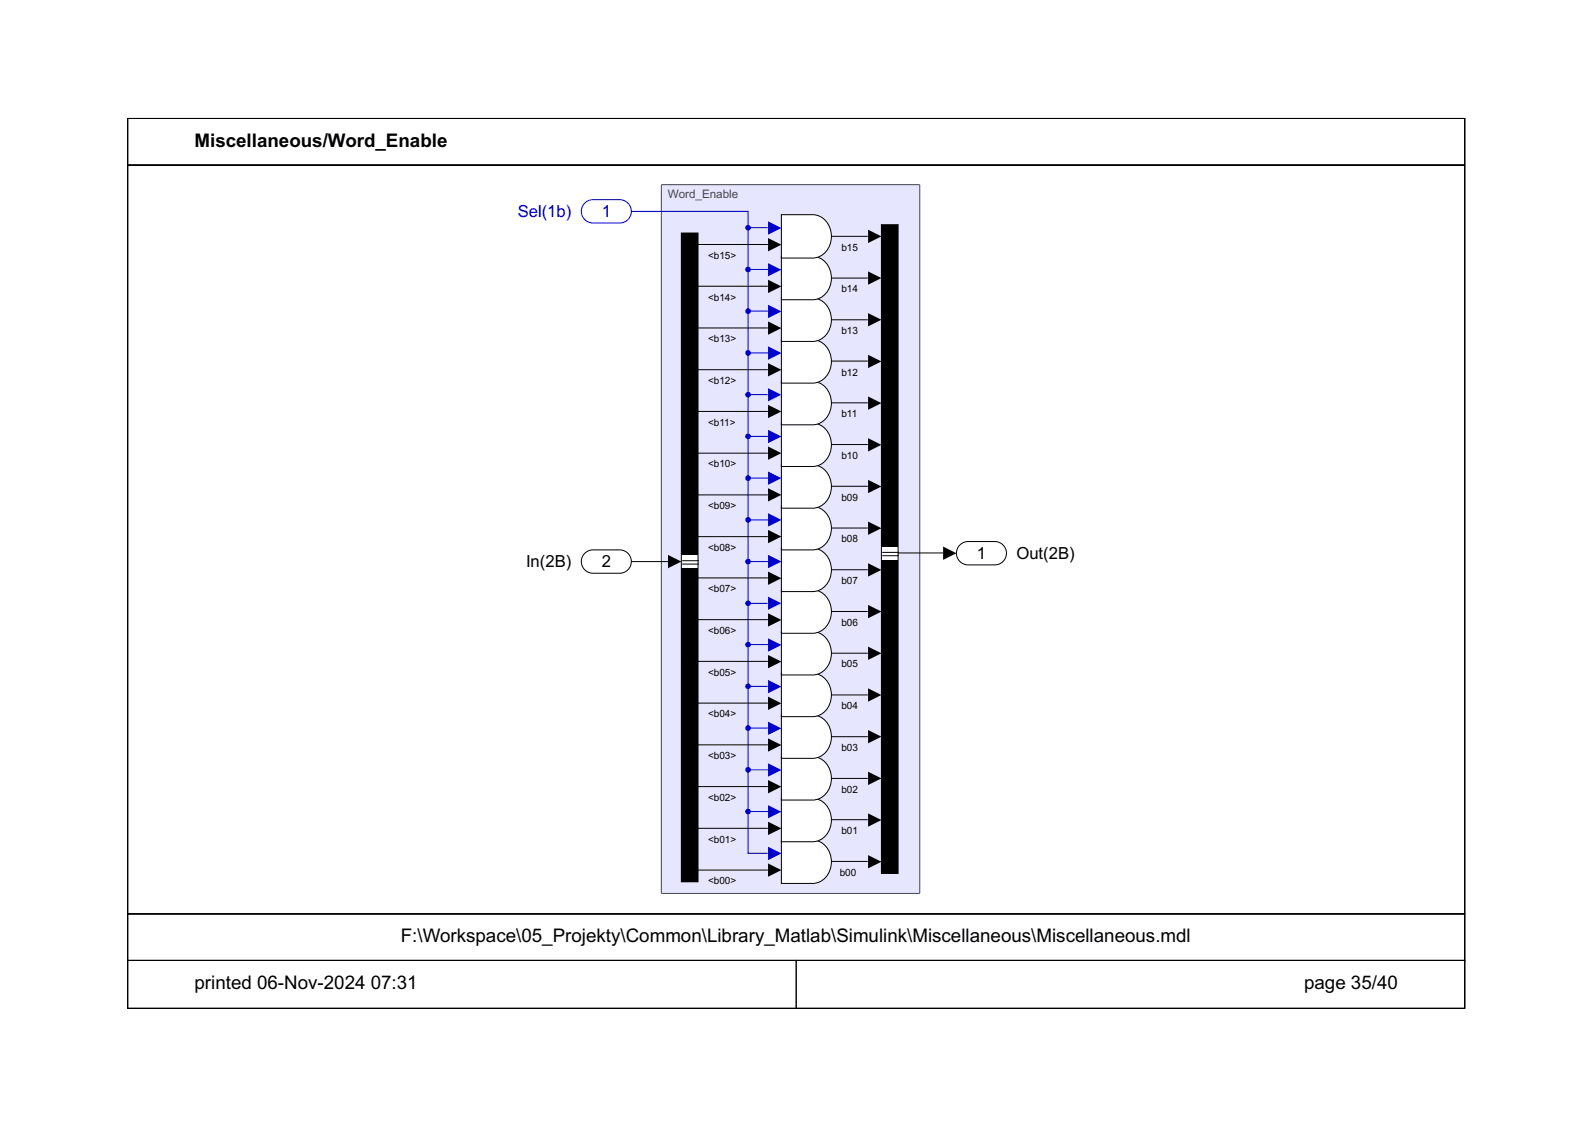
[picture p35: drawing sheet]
<svg xmlns="http://www.w3.org/2000/svg" width="297mm" height="210mm" viewBox="0 0 297 210" stroke-linecap="round" stroke-linejoin="round" font-family="sans-serif">
<defs><g id="words">
<g font-size="3.5">
<text x="36.3" y="27.3">Miscellaneous/Word_Enable</text>
<text x="74.7" y="175.6">F:\Workspace\05_Projekty\Common\Library_Matlab\Simulink\Miscellaneous\Miscellaneous.mdl</text>
<text x="36.3" y="184.4">printed 06-Nov-2024</text>
<text x="69.1" y="184.4">07:31</text>
<text x="243.2" y="184.4">page 35/40</text>
</g>
<g font-size="3.1" fill="#00c">
<text x="96.5" y="40.5">Sel(1b)</text>
<text x="112.2" y="40.5">1</text>
</g>
<g font-size="3.1">
<text x="98.1" y="105.8">In(2B)</text>
<text x="112.2" y="105.8">2</text>
<text x="182.1" y="104.2">1</text>
<text x="189.5" y="104.2">Out(2B)</text>
</g>
<text font-size="2.2" fill="#45454c" x="124.5" y="36.9">Word_Enable</text>
<g font-size="1.9">
<text x="156.9" y="46.7">b15</text>
<text x="132" y="48.3">&lt;b15&gt;</text>
<text x="132" y="56">&lt;b14&gt;</text>
<text x="156.9" y="54.5">b14</text>
<text x="132" y="63.8">&lt;b13&gt;</text>
<text x="156.9" y="62.2">b13</text>
<text x="132" y="71.6">&lt;b12&gt;</text>
<text x="156.9" y="70">b12</text>
<text x="156.9" y="77.8">b11</text>
<text x="132" y="79.3">&lt;b11&gt;</text>
<text x="132" y="87.1">&lt;b10&gt;</text>
<text x="156.9" y="85.6">b10</text>
<text x="132" y="94.9">&lt;b09&gt;</text>
<text x="156.9" y="93.3">b09</text>
<text x="156.9" y="101.1">b08</text>
<text x="132" y="102.7">&lt;b08&gt;</text>
<text x="132" y="110.4">&lt;b07&gt;</text>
<text x="156.9" y="108.9">b07</text>
<text x="132" y="118.2">&lt;b06&gt;</text>
<text x="156.9" y="116.7">b06</text>
<text x="132" y="126">&lt;b05&gt;</text>
<text x="156.9" y="124.4">b05</text>
<text x="132" y="133.8">&lt;b04&gt;</text>
<text x="156.9" y="132.2">b04</text>
<text x="132" y="141.5">&lt;b03&gt;</text>
<text x="156.9" y="140">b03</text>
<text x="132" y="149.3">&lt;b02&gt;</text>
<text x="156.9" y="147.7">b02</text>
<text x="156.9" y="155.5">b01</text>
<text x="132" y="157.1">&lt;b01&gt;</text>
<text x="132" y="164.8">&lt;b00&gt;</text>
<text x="156.6" y="163.3">b00</text>
</g>
</g></defs>
<path d="M123.4 34.5l47.9-.1 .2 .2v131.8l-.2 .1h-47.8l-.2-.1z" fill-rule="evenodd" fill="#e6e6ff" stroke="#45454c" stroke-width=".19"/>
<path d="M179 101.6l.9-.6h.6h5a2.18 2.18 0 0 1 2.2 2.1 2.18 2.18 0 0 1-2.2 2.2h-5a2.18 2.18 0 0 1-2-1.3 2.18 2.18 0 0 1 .5-2.4z" fill="#fff"/>
<path d="M179 101.6l.9-.6h.6h5a2.18 2.18 0 0 1 2.2 2.1 2.18 2.18 0 0 1-2.2 2.2h-5a2.18 2.18 0 0 1-2-1.3 2.18 2.18 0 0 1 .5-2.4z" fill="none" stroke="#000" stroke-width=".19"/>
<path d="M164.4 41.9h3.1v120.9h-3.1z" fill="#fff"/>
<path d="M164.4 41.9h3.1v120.9h-3.1zM164.5 103h3M164.5 103.6h3" fill="none" stroke="#000" stroke-width=".19"/>
<g fill="#000">
<path d="M164.4 41.9h3.1v60h-3.1z" fill-rule="evenodd"/>
<path d="M164.4 104.4h3.1v58.4h-3.1z" fill-rule="evenodd"/>
</g>
<path d="M109 103.1l1-.5 .6-.1h4.9a2.18 2.18 0 0 1 2.2 2.2 2.18 2.18 0 0 1-2.2 2.2h-4.9a2.18 2.18 0 0 1-2-1.4 2.18 2.18 0 0 1 .4-2.4z" fill="#fff"/>
<path d="M109 103.1l1-.5 .6-.1h4.9a2.18 2.18 0 0 1 2.2 2.2 2.18 2.18 0 0 1-2.2 2.2h-4.9a2.18 2.18 0 0 1-2-1.4 2.18 2.18 0 0 1 .4-2.4z" fill="none" stroke="#000" stroke-width=".19"/>
<path d="M127 43.4h3.2v121h-3.2z" fill="#fff"/>
<path d="M127 43.4h3.2v121h-3.2zM127.2 104.5h3M127.2 105.2h3" fill="none" stroke="#000" stroke-width=".19"/>
<g fill="#000">
<path d="M127 43.4h3.2v60h-3.2z" fill-rule="evenodd"/>
<path d="M127 105.9h3.2v58.5h-3.2z" fill-rule="evenodd"/>
</g>
<path d="M145.7 156.6h5.8a4.1 4.1 0 0 1 2.9 6.3 3.4 3.4 0 0 1-2.9 1.8h-5.8z" fill="#fff"/>
<path d="M145.7 156.6h5.8a4.1 4.1 0 0 1 2.9 6.3 3.4 3.4 0 0 1-2.9 1.8h-5.8z" fill="none" stroke="#000" stroke-width=".19"/>
<path d="M145.7 148.8h5.8a4.1 4.1 0 0 1 2.9 6.3 3.4 3.4 0 0 1-2.9 1.8h-5.8z" fill="#fff"/>
<path d="M145.7 148.8h5.8a4.1 4.1 0 0 1 2.9 6.3 3.4 3.4 0 0 1-2.9 1.8h-5.8z" fill="none" stroke="#000" stroke-width=".19"/>
<path d="M145.7 141.1h5.8a4.1 4.1 0 0 1 2.9 6.3 3.4 3.4 0 0 1-2.9 1.7h-5.8z" fill="#fff"/>
<path d="M145.7 141.1h5.8a4.1 4.1 0 0 1 2.9 6.3 3.4 3.4 0 0 1-2.9 1.7h-5.8z" fill="none" stroke="#000" stroke-width=".19"/>
<path d="M145.7 133.3h5.8a4.1 4.1 0 0 1 2.9 6.3 3.4 3.4 0 0 1-2.9 1.8h-5.8z" fill="#fff"/>
<path d="M145.7 133.3h5.8a4.1 4.1 0 0 1 2.9 6.3 3.4 3.4 0 0 1-2.9 1.8h-5.8z" fill="none" stroke="#000" stroke-width=".19"/>
<path d="M145.7 125.5h5.8a4.1 4.1 0 0 1 2.9 6.3 3.4 3.4 0 0 1-2.9 1.8h-5.8z" fill="#fff"/>
<path d="M145.7 125.5h5.8a4.1 4.1 0 0 1 2.9 6.3 3.4 3.4 0 0 1-2.9 1.8h-5.8z" fill="none" stroke="#000" stroke-width=".19"/>
<path d="M145.7 117.7h5.8a4.1 4.1 0 0 1 2.9 6.3 3.4 3.4 0 0 1-2.9 1.8h-5.8z" fill="#fff"/>
<path d="M145.7 117.7h5.8a4.1 4.1 0 0 1 2.9 6.3 3.4 3.4 0 0 1-2.9 1.8h-5.8z" fill="none" stroke="#000" stroke-width=".19"/>
<path d="M145.7 110h5.8a4.1 4.1 0 0 1 2.9 6.3 3.4 3.4 0 0 1-2.9 1.8h-5.8z" fill="#fff"/>
<path d="M145.7 110h5.8a4.1 4.1 0 0 1 2.9 6.3 3.4 3.4 0 0 1-2.9 1.8h-5.8z" fill="none" stroke="#000" stroke-width=".19"/>
<path d="M145.7 102.2h5.8a4.1 4.1 0 0 1 2.9 6.3 3.4 3.4 0 0 1-2.9 1.8h-5.8z" fill="#fff"/>
<path d="M145.7 102.2h5.8a4.1 4.1 0 0 1 2.9 6.3 3.4 3.4 0 0 1-2.9 1.8h-5.8z" fill="none" stroke="#000" stroke-width=".19"/>
<path d="M145.7 94.4h5.8a4.1 4.1 0 0 1 2.9 6.3 3.4 3.4 0 0 1-2.9 1.8h-5.8z" fill="#fff"/>
<path d="M145.7 94.4h5.8a4.1 4.1 0 0 1 2.9 6.3 3.4 3.4 0 0 1-2.9 1.8h-5.8z" fill="none" stroke="#000" stroke-width=".19"/>
<path d="M145.7 86.7h5.8a4.1 4.1 0 0 1 2.9 6.3 3.4 3.4 0 0 1-2.9 1.7h-5.8z" fill="#fff"/>
<path d="M145.7 86.7h5.8a4.1 4.1 0 0 1 2.9 6.3 3.4 3.4 0 0 1-2.9 1.7h-5.8z" fill="none" stroke="#000" stroke-width=".19"/>
<path d="M145.7 78.9h5.8a4.1 4.1 0 0 1 2.9 6.3 3.4 3.4 0 0 1-2.9 1.8h-5.8z" fill="#fff"/>
<path d="M145.7 78.9h5.8a4.1 4.1 0 0 1 2.9 6.3 3.4 3.4 0 0 1-2.9 1.8h-5.8z" fill="none" stroke="#000" stroke-width=".19"/>
<path d="M145.7 71.1h5.8a4.1 4.1 0 0 1 2.9 6.3 3.4 3.4 0 0 1-2.9 1.8h-5.8z" fill="#fff"/>
<path d="M145.7 71.1h5.8a4.1 4.1 0 0 1 2.9 6.3 3.4 3.4 0 0 1-2.9 1.8h-5.8z" fill="none" stroke="#000" stroke-width=".19"/>
<path d="M145.7 63.3h5.8a4.1 4.1 0 0 1 2.9 6.3 3.4 3.4 0 0 1-2.9 1.8h-5.8z" fill="#fff"/>
<path d="M145.7 63.3h5.8a4.1 4.1 0 0 1 2.9 6.3 3.4 3.4 0 0 1-2.9 1.8h-5.8z" fill="none" stroke="#000" stroke-width=".19"/>
<path d="M145.7 55.6h5.8a4.1 4.1 0 0 1 2.9 6.3 3.4 3.4 0 0 1-2.9 1.7h-5.8z" fill="#fff"/>
<path d="M145.7 55.6h5.8a4.1 4.1 0 0 1 2.9 6.3 3.4 3.4 0 0 1-2.9 1.7h-5.8z" fill="none" stroke="#000" stroke-width=".19"/>
<path d="M145.7 47.8h5.8a4.1 4.1 0 0 1 2.9 6.3 3.4 3.4 0 0 1-2.9 1.8h-5.8z" fill="#fff"/>
<path d="M145.7 47.8h5.8a4.1 4.1 0 0 1 2.9 6.3 3.4 3.4 0 0 1-2.9 1.8h-5.8z" fill="none" stroke="#000" stroke-width=".19"/>
<path d="M145.7 40h5.8a4.1 4.1 0 0 1 2.9 6.3 3.4 3.4 0 0 1-2.9 1.8h-5.8z" fill="#fff"/>
<path d="M145.7 40h5.8a4.1 4.1 0 0 1 2.9 6.3 3.4 3.4 0 0 1-2.9 1.8h-5.8z" fill="none" stroke="#000" stroke-width=".19"/>
<path d="M109 37.9l1-.6 .6-.1h4.9a2.18 2.18 0 0 1 2.2 2.2 2.18 2.18 0 0 1-2.2 2.2h-4.9a2.18 2.18 0 0 1-2-1.4 2.18 2.18 0 0 1 .4-2.3z" fill="#fff"/>
<path d="M109 37.9l1-.6 .6-.1h4.9a2.18 2.18 0 0 1 2.2 2.2 2.18 2.18 0 0 1-2.2 2.2h-4.9a2.18 2.18 0 0 1-2-1.4 2.18 2.18 0 0 1 .4-2.3zM117.7 39.4h21.8v3" fill="none" stroke="#00c" stroke-width=".19"/>
<path d="M124.6 103.4l2.4 1.3-2.4 1.2zM175.9 101.9l2.4 1.2-2.4 1.3z" fill="#000"/>
<path d="M117.7 104.7h6.9M167.4 103.1h8.5" fill="none" stroke="#000" stroke-width=".19"/>
<path d="M143.2 56.8l2.5 1.3-2.5 1.2z" fill="#00c"/>
<path d="M139.5 58h3.7" fill="none" stroke="#00c" stroke-width=".19"/>
<path d="M143.2 64.6l2.5 1.2-2.5 1.3z" fill="#00c"/>
<path d="M139.5 65.8h3.7" fill="none" stroke="#00c" stroke-width=".19"/>
<path d="M143.2 72.4l2.5 1.2-2.5 1.2z" fill="#00c"/>
<path d="M139.5 73.6h3.7" fill="none" stroke="#00c" stroke-width=".19"/>
<path d="M143.2 80.1l2.5 1.3-2.5 1.2z" fill="#00c"/>
<path d="M139.5 81.3h3.7" fill="none" stroke="#00c" stroke-width=".19"/>
<path d="M143.2 87.9l2.5 1.2-2.5 1.3z" fill="#00c"/>
<path d="M139.5 89.1h3.7" fill="none" stroke="#00c" stroke-width=".19"/>
<path d="M143.2 95.7l2.5 1.2-2.5 1.3z" fill="#00c"/>
<path d="M139.5 96.9h3.7" fill="none" stroke="#00c" stroke-width=".19"/>
<path d="M143.2 103.4l2.5 1.3-2.5 1.2z" fill="#00c"/>
<path d="M139.5 104.7h3.7" fill="none" stroke="#00c" stroke-width=".19"/>
<path d="M143.2 111.2l2.5 1.3-2.5 1.2z" fill="#00c"/>
<path d="M139.5 112.5h3.7" fill="none" stroke="#00c" stroke-width=".19"/>
<path d="M143.2 119l2.5 1.2-2.5 1.3z" fill="#00c"/>
<path d="M139.5 120.2h3.7" fill="none" stroke="#00c" stroke-width=".19"/>
<path d="M143.2 126.8l2.5 1.2-2.5 1.2z" fill="#00c"/>
<path d="M139.5 127.9h3.7" fill="none" stroke="#00c" stroke-width=".19"/>
<path d="M143.2 134.5l2.5 1.3-2.5 1.2z" fill="#00c"/>
<path d="M139.5 135.7h3.7" fill="none" stroke="#00c" stroke-width=".19"/>
<path d="M143.2 142.3l2.5 1.2-2.5 1.3z" fill="#00c"/>
<path d="M139.5 143.5h3.7" fill="none" stroke="#00c" stroke-width=".19"/>
<path d="M143.2 150.1l2.5 1.2-2.5 1.3z" fill="#00c"/>
<path d="M139.5 42.4v7.8M139.5 151.3h3.7" fill="none" stroke="#00c" stroke-width=".19"/>
<path d="M143.2 41.3l2.5 1.2-2.5 1.3z" fill="#00c"/>
<path d="M139.5 42.4h3.7" fill="none" stroke="#00c" stroke-width=".19"/>
<path d="M143.2 49l2.5 1.3-2.5 1.2z" fill="#00c"/>
<path d="M143.2 50.2h-3.7v101.1" fill="none" stroke="#00c" stroke-width=".19"/>
<path d="M143.2 157.8l2.5 1.3-2.5 1.2z" fill="#00c"/>
<path d="M139.5 151.3v7.8h3.7" fill="none" stroke="#00c" stroke-width=".19"/>
<g fill="#00c">
<circle cx="139.5" cy="42.4" r=".53"/>
<circle cx="139.5" cy="65.8" r=".53"/>
<circle cx="139.5" cy="89.1" r=".53"/>
<circle cx="139.5" cy="112.5" r=".53"/>
<circle cx="139.5" cy="135.7" r=".53"/>
<circle cx="139.5" cy="96.9" r=".53"/>
<circle cx="139.5" cy="73.6" r=".53"/>
<circle cx="139.5" cy="104.7" r=".53"/>
<circle cx="139.5" cy="151.3" r=".53"/>
<circle cx="139.5" cy="81.3" r=".53"/>
<circle cx="139.5" cy="143.5" r=".53"/>
<circle cx="139.5" cy="50.2" r=".53"/>
<circle cx="139.5" cy="58" r=".53"/>
<circle cx="139.5" cy="120.2" r=".53"/>
<circle cx="139.5" cy="127.9" r=".53"/>
</g>
<g fill="#000">
<path d="M143.2 44.4l2.5 1.2-2.5 1.3zM143.2 52.1l2.5 1.3-2.5 1.2zM161.9 42.8l2.5 1.3-2.5 1.2zM161.9 50.6l2.5 1.2-2.5 1.3zM161.9 58.4l2.5 1.2-2.5 1.3zM143.2 59.9l2.5 1.3-2.5 1.2zM143.2 67.7l2.5 1.2-2.5 1.3zM143.2 75.5l2.5 1.2-2.5 1.2zM161.9 73.9l2.5 1.3-2.5 1.2zM161.9 66.1l2.5 1.3-2.5 1.2zM143.2 83.2l2.5 1.3-2.5 1.2zM143.2 91l2.5 1.2-2.5 1.3z"/>
<path d="M161.9 89.5l2.5 1.2-2.5 1.2zM161.9 81.7l2.5 1.2-2.5 1.3zM161.9 97.2l2.5 1.3-2.5 1.2zM143.2 98.8l2.5 1.2-2.5 1.3zM143.2 106.5l2.5 1.3-2.5 1.2zM143.2 114.3l2.5 1.3-2.5 1.2zM161.9 112.8l2.5 1.2-2.5 1.3zM161.9 105l2.5 1.2-2.5 1.3zM143.2 122.1l2.5 1.2-2.5 1.3zM143.2 129.9l2.5 1.2-2.5 1.3zM143.2 137.6l2.5 1.3-2.5 1.2zM161.9 136.1l2.5 1.2-2.5 1.3z"/>
<path d="M161.9 120.5l2.5 1.3-2.5 1.2zM161.9 128.3l2.5 1.3-2.5 1.2zM143.2 145.4l2.5 1.3-2.5 1.2zM143.2 153.2l2.5 1.2-2.5 1.3zM161.9 151.6l2.5 1.3-2.5 1.2zM161.9 143.9l2.5 1.2-2.5 1.2zM143.2 161l2.5 1.2-2.5 1.2zM161.9 159.4l2.5 1.2-2.5 1.3z"/>
</g>
<g fill="none" stroke="#000" stroke-width=".19">
<path d="M23.8 30.8h249.3v139.6h-249.3zM23.8 22.1h249.3v8.7h-249.3zM23.8 22.1h249.3v165.9h-249.3zM130.1 45.6h13.1M130.1 53.4h13.1M155 44.1h6.8M155 51.8h6.8M155 59.6h6.8M130.1 61.1h13.1M130.1 68.9h13.1M130.1 76.7h13.1M155 75.1h6.8"/>
<path d="M155 67.3h6.8M130.1 84.5h13.1M130.1 92.3h13.1M155 90.7h6.8M155 82.9h6.8M155 98.4h6.8M130.1 100h13.1M130.1 107.7h13.1M130.1 115.5h13.1M155 114h6.8M155 106.2h6.8M130.1 123.3h13.1"/>
<path d="M130.1 131.1h13.1M130.1 138.9h13.1M155 137.3h6.8M155 121.8h6.8M155 129.5h6.8M130.1 146.6h13.1M130.1 154.4h13.1M155 152.8h6.8M155 145.1h6.8M23.8 170.4h249.3v8.6h-249.3zM23.8 179h124.7v9h-124.7zM23.8 179h249.3v9h-249.3z"/>
<path d="M130.1 162.2h13.1M148.5 179h124.6v9h-124.6zM155 160.6h6.8"/>
</g>
<use href="#words"/>
</svg>
